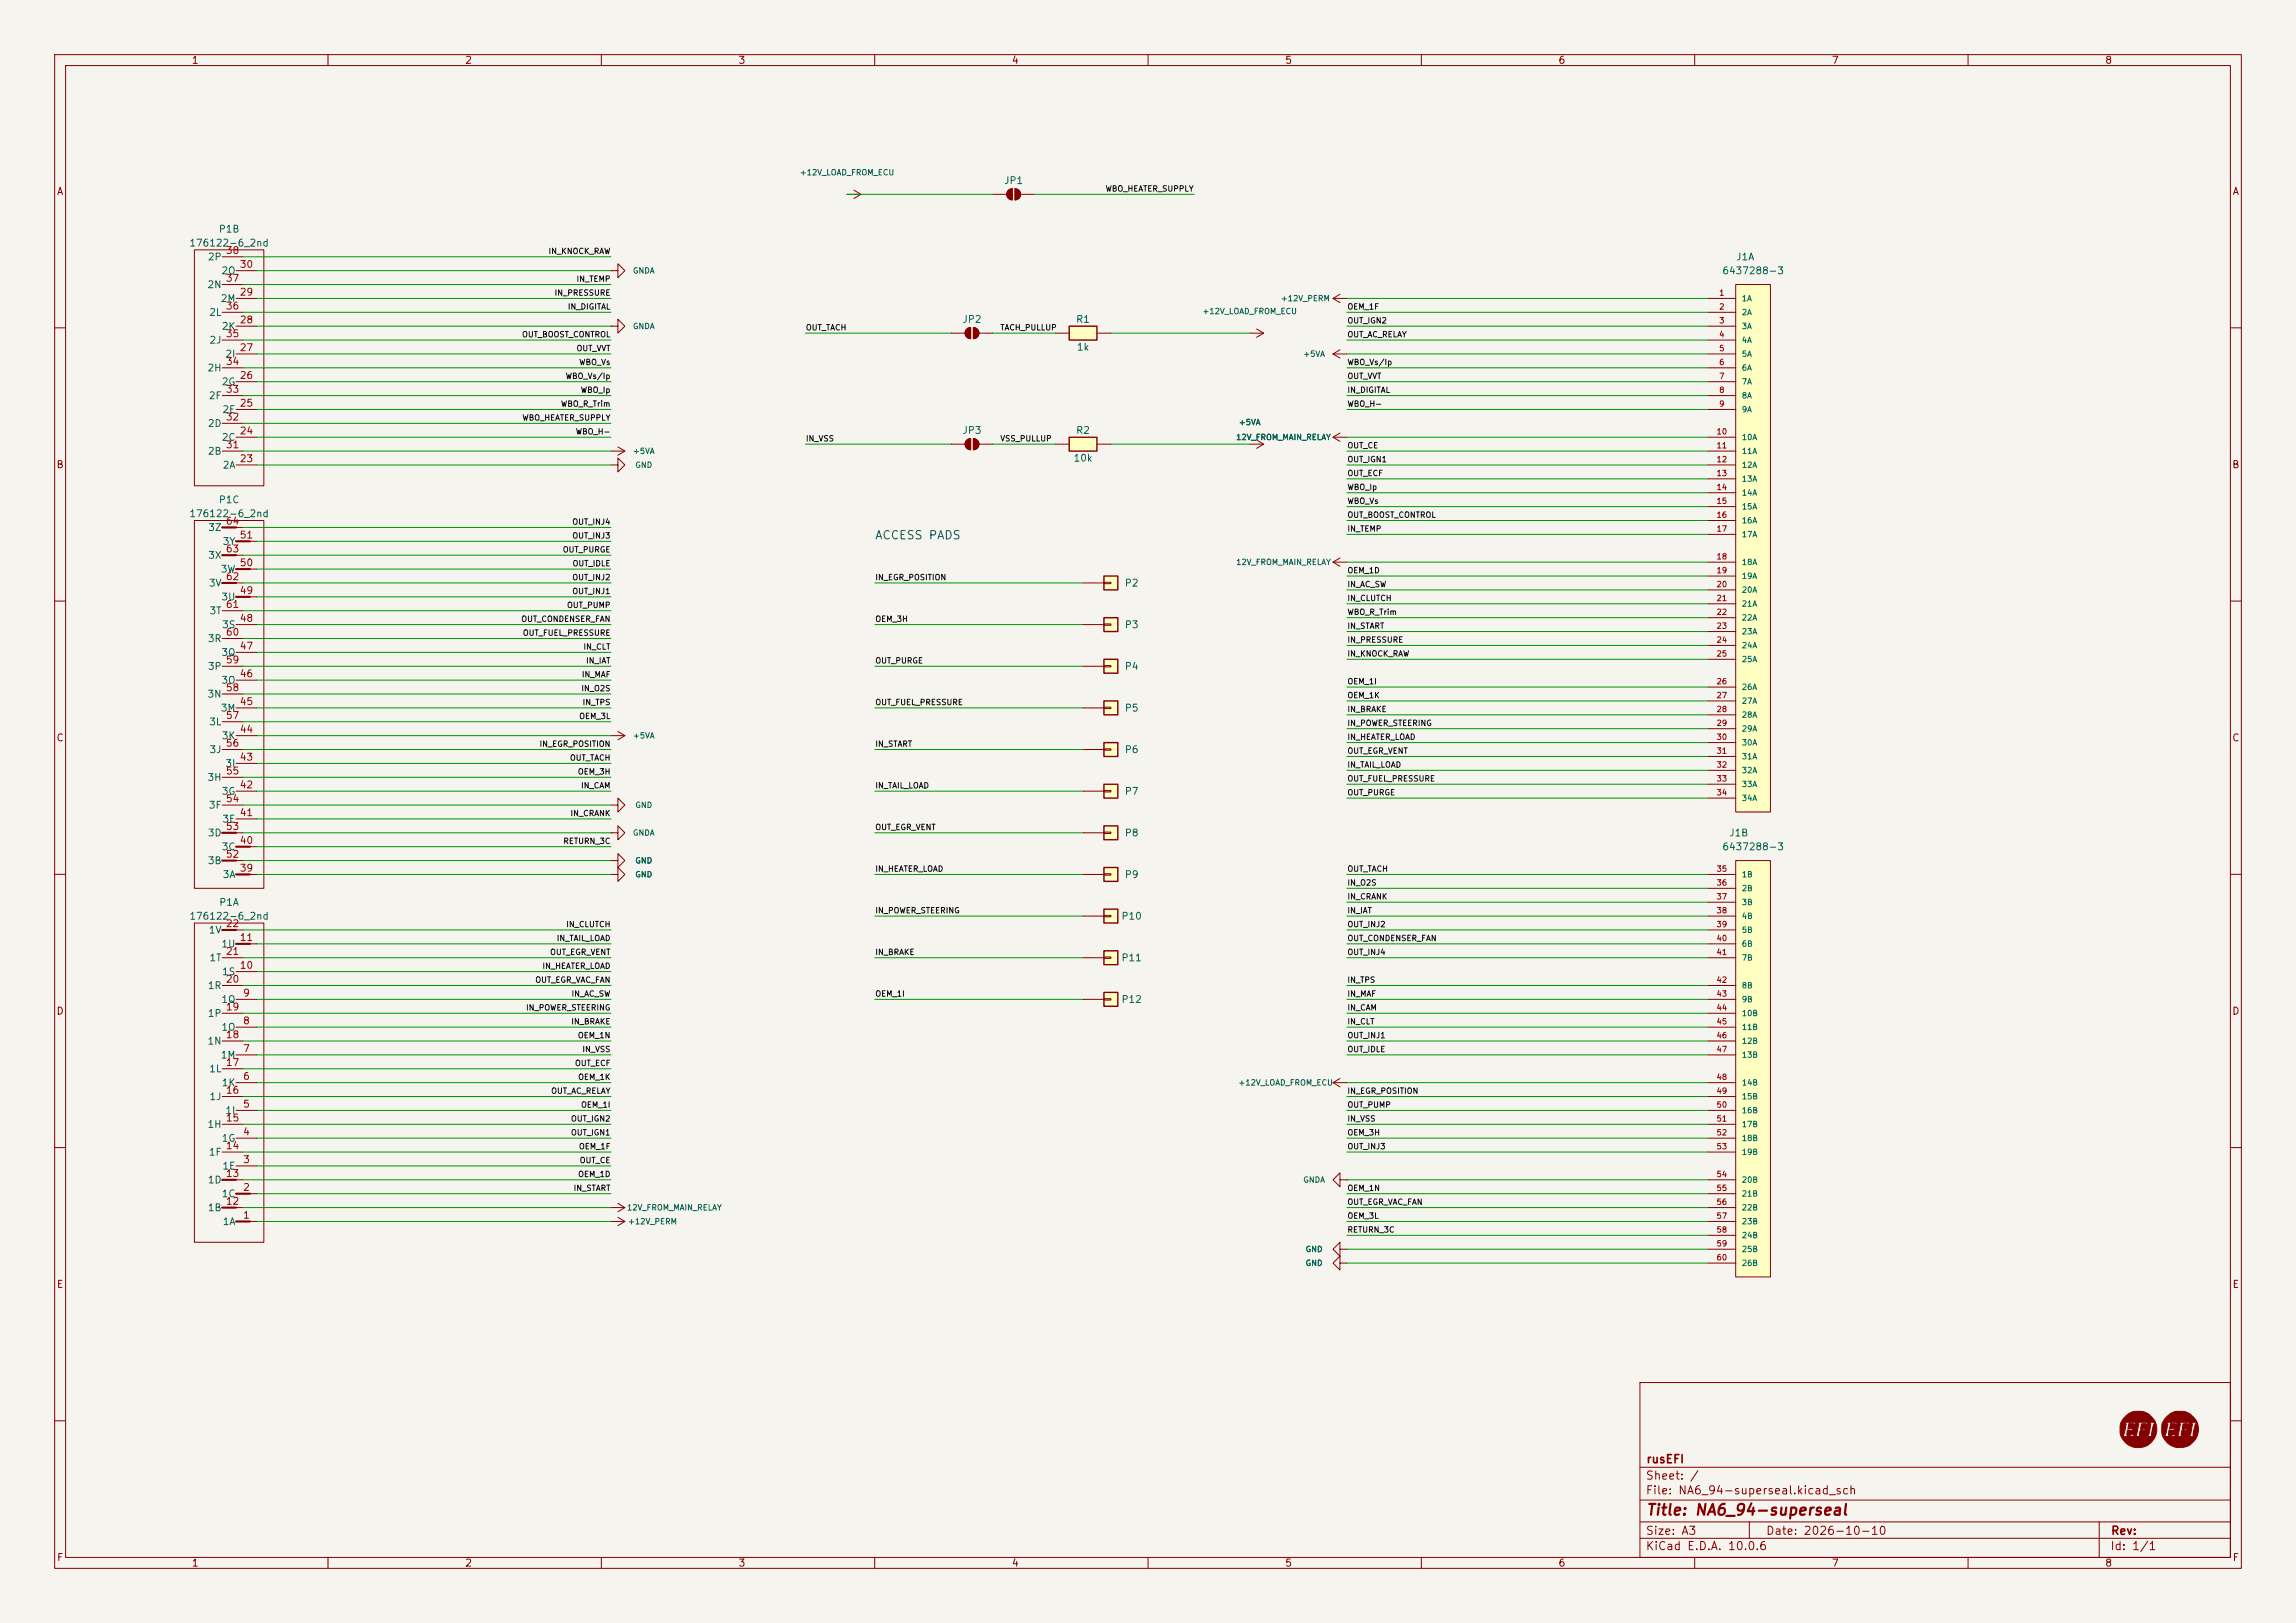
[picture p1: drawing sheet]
<svg xmlns="http://www.w3.org/2000/svg" width="420mm" height="297mm" viewBox="0 0 420 297" stroke-linecap="round" stroke-linejoin="round" font-family="sans-serif">
<defs><g id="words">
<text font-size="2" fill="#840000" x="301" y="277.8">Title: NA6_94-superseal</text>
<text font-size="1.5" fill="#0000c2" x="160" y="99.1">ACCESS PADS</text>
<g font-size="1.5" fill="#840000">
<text x="301" y="268.1">rusEFI</text>
<text x="300.9" y="273.8">File: NA6_94-superseal.kicad_sch</text>
<text x="300.9" y="271.1">Sheet: /</text>
<text x="300.9" y="281.2">Size: A3</text>
<text x="322.9" y="281.2">Date: 2026-10-10</text>
<text x="386" y="281.2">Rev:</text>
<text x="300.9" y="284">KiCad E.D.A. 10.0.6</text>
<text x="385.9" y="284">Id: 1/1</text>
</g>
<g font-size="1.3" fill="#840000">
<text x="35" y="12">1</text>
<text x="85" y="12">2</text>
<text x="135" y="12">3</text>
<text x="185" y="12">4</text>
<text x="235" y="12">5</text>
<text x="285" y="12">6</text>
<text x="335" y="12">7</text>
<text x="385" y="12">8</text>
<text x="10.3" y="36">A</text>
<text x="408.3" y="36">A</text>
<text x="10.2" y="86">B</text>
<text x="408.2" y="86">B</text>
<text x="10.2" y="136">C</text>
<text x="408.2" y="136">C</text>
<text x="10.2" y="186">D</text>
<text x="408.2" y="186">D</text>
<text x="10.3" y="236">E</text>
<text x="408.3" y="236">E</text>
<text x="10.3" y="286">F</text>
<text x="35" y="287">1</text>
<text x="85" y="287">2</text>
<text x="135" y="287">3</text>
<text x="185" y="287">4</text>
<text x="235" y="287">5</text>
<text x="285" y="287">6</text>
<text x="335" y="287">7</text>
<text x="385" y="287">8</text>
<text x="408.3" y="286">F</text>
</g>
<g font-size="1.3" fill="#006464">
<text x="183.6" y="34">JP1</text>
<text x="34.5" y="45.4">176122-6_2nd</text>
<text x="37.9" y="48">2P</text>
<text x="39.9" y="42.9">P1B</text>
<text x="317.5" y="48">J1A</text>
<text x="37.8" y="53">2N</text>
<text x="40.4" y="50.5">2O</text>
<text x="314.9" y="50.5">6437288-3</text>
<text x="38.2" y="58.1">2L</text>
<text x="40.3" y="55.6">2M</text>
<text x="175.9" y="59.4">JP2</text>
<text x="196.8" y="59.4">R1</text>
<text x="38.2" y="63.2">2J</text>
<text x="40.4" y="60.7">2K</text>
<text x="41.1" y="65.7">2I</text>
<text x="196.9" y="64.5">1k</text>
<text x="37.8" y="68.3">2H</text>
<text x="40.4" y="70.8">2G</text>
<text x="38.1" y="73.4">2F</text>
<text x="40.6" y="75.9">2E</text>
<text x="37.9" y="83.5">2B</text>
<text x="37.9" y="78.4">2D</text>
<text x="40.4" y="81">2C</text>
<text x="175.9" y="79.7">JP3</text>
<text x="196.8" y="79.7">R2</text>
<text x="40.6" y="86.1">2A</text>
<text x="196.3" y="84.8">10k</text>
<text x="34.5" y="94.9">176122-6_2nd</text>
<text x="39.9" y="92.4">P1C</text>
<text x="38" y="97.5">3Z</text>
<text x="40.6" y="100">3Y</text>
<text x="38" y="102.6">3X</text>
<text x="38.1" y="107.6">3V</text>
<text x="40.3" y="105.1">3W</text>
<text x="205.6" y="107.6">P2</text>
<text x="38.2" y="112.7">3T</text>
<text x="40.4" y="110.2">3U</text>
<text x="37.9" y="117.8">3R</text>
<text x="40.5" y="115.3">3S</text>
<text x="205.6" y="115.3">P3</text>
<text x="37.9" y="122.9">3P</text>
<text x="40.4" y="125.4">3O</text>
<text x="40.4" y="120.3">3Q</text>
<text x="205.6" y="122.9">P4</text>
<text x="37.8" y="128">3N</text>
<text x="40.3" y="130.5">3M</text>
<text x="205.6" y="130.5">P5</text>
<text x="38.2" y="133">3L</text>
<text x="40.4" y="135.6">3K</text>
<text x="37.8" y="143.2">3H</text>
<text x="38.2" y="138.1">3J</text>
<text x="41.1" y="140.7">3I</text>
<text x="205.6" y="138.1">P6</text>
<text x="38.1" y="148.3">3F</text>
<text x="40.4" y="145.7">3G</text>
<text x="205.6" y="145.7">P7</text>
<text x="37.9" y="153.4">3D</text>
<text x="40.4" y="155.9">3C</text>
<text x="40.6" y="150.8">3E</text>
<text x="205.6" y="153.4">P8</text>
<text x="314.9" y="155.9">6437288-3</text>
<text x="316.2" y="153.4">J1B</text>
<text x="37.9" y="158.4">3B</text>
<text x="40.6" y="161">3A</text>
<text x="205.6" y="161">P9</text>
<text x="40" y="166.1">P1A</text>
<text x="34.5" y="168.6">176122-6_2nd</text>
<text x="38.1" y="171.1">1V</text>
<text x="40.4" y="173.7">1U</text>
<text x="205" y="168.6">P10</text>
<text x="38.2" y="176.2">1T</text>
<text x="40.5" y="178.8">1S</text>
<text x="205" y="176.2">P11</text>
<text x="37.9" y="181.3">1R</text>
<text x="40.4" y="183.8">1Q</text>
<text x="205" y="183.8">P12</text>
<text x="37.8" y="191.5">1N</text>
<text x="37.9" y="186.4">1P</text>
<text x="40.4" y="188.9">1O</text>
<text x="38.2" y="196.5">1L</text>
<text x="40.3" y="194">1M</text>
<text x="38.2" y="201.6">1J</text>
<text x="40.4" y="199.1">1K</text>
<text x="37.8" y="206.7">1H</text>
<text x="40.4" y="209.2">1G</text>
<text x="41.1" y="204.2">1I</text>
<text x="38.1" y="211.8">1F</text>
<text x="40.6" y="214.3">1E</text>
<text x="37.9" y="221.9">1B</text>
<text x="37.9" y="216.9">1D</text>
<text x="40.4" y="219.4">1C</text>
<text x="40.6" y="224.5">1A</text>
</g>
<g font-size="1.3" fill="#a90000">
<text x="41.2" y="46.8">38</text>
<text x="41.2" y="51.9">37</text>
<text x="43.7" y="49.3">30</text>
<text x="41.2" y="56.9">36</text>
<text x="43.7" y="59.5">28</text>
<text x="43.7" y="54.4">29</text>
<text x="41.2" y="62">35</text>
<text x="43.7" y="64.6">27</text>
<text x="41.2" y="67.1">34</text>
<text x="43.7" y="69.6">26</text>
<text x="41.2" y="77.3">32</text>
<text x="41.2" y="72.2">33</text>
<text x="43.7" y="74.7">25</text>
<text x="41.2" y="82.3">31</text>
<text x="43.7" y="79.8">24</text>
<text x="43.7" y="84.9">23</text>
<text x="41.2" y="101.4">63</text>
<text x="41.2" y="96.3">64</text>
<text x="43.7" y="98.8">51</text>
<text x="41.2" y="106.5">62</text>
<text x="43.7" y="103.9">50</text>
<text x="41.2" y="111.5">61</text>
<text x="43.7" y="109">49</text>
<text x="41.2" y="116.6">60</text>
<text x="43.7" y="119.2">47</text>
<text x="43.7" y="114.1">48</text>
<text x="41.2" y="121.7">59</text>
<text x="43.7" y="124.2">46</text>
<text x="41.2" y="131.9">57</text>
<text x="41.2" y="126.8">58</text>
<text x="43.7" y="129.3">45</text>
<text x="41.2" y="136.9">56</text>
<text x="43.7" y="134.4">44</text>
<text x="41.2" y="142">55</text>
<text x="43.7" y="139.5">43</text>
<text x="41.2" y="147.1">54</text>
<text x="43.7" y="149.6">41</text>
<text x="43.7" y="144.6">42</text>
<text x="41.2" y="152.2">53</text>
<text x="43.7" y="154.7">40</text>
<text x="41.2" y="157.3">52</text>
<text x="43.7" y="159.8">39</text>
<text x="41.2" y="170">22</text>
<text x="43.7" y="172.5">11</text>
<text x="41.2" y="175">21</text>
<text x="43.7" y="177.6">10</text>
<text x="41.2" y="185.2">19</text>
<text x="41.2" y="180.1">20</text>
<text x="44.4" y="182.7">9</text>
<text x="41.2" y="190.3">18</text>
<text x="44.4" y="187.7">8</text>
<text x="41.2" y="195.4">17</text>
<text x="44.4" y="197.9">6</text>
<text x="44.4" y="192.8">7</text>
<text x="41.2" y="200.4">16</text>
<text x="44.4" y="203">5</text>
<text x="41.2" y="205.5">15</text>
<text x="44.4" y="208.1">4</text>
<text x="41.2" y="215.7">13</text>
<text x="41.2" y="210.6">14</text>
<text x="44.4" y="213.1">3</text>
<text x="41.2" y="220.8">12</text>
<text x="44.4" y="218.2">2</text>
<text x="44.4" y="223.3">1</text>
</g>
<g font-size="1" fill="#006464">
<text x="146.2" y="32.3">+12V_LOAD_FROM_ECU</text>
<text x="115.7" y="50.3">GNDA</text>
<text x="219.9" y="57.7">+12V_LOAD_FROM_ECU</text>
<text x="234.2" y="55.4">+12V_PERM</text>
<text x="318.5" y="55.4">1A</text>
<text x="318.5" y="57.9">2A</text>
<text x="115.7" y="60.5">GNDA</text>
<text x="238.3" y="65.5">+5VA</text>
<text x="318.5" y="60.5">3A</text>
<text x="318.5" y="63">4A</text>
<text x="318.5" y="65.5">5A</text>
<text x="318.5" y="68.1">6A</text>
<text x="318.5" y="70.6">7A</text>
<text x="318.5" y="73.2">8A</text>
<text x="318.5" y="75.7">9A</text>
<text x="115.7" y="83.3">+5VA</text>
<text x="226" y="80.8">12V_FROM_MAIN_RELAY</text>
<text x="226.5" y="78">+5VA</text>
<text x="318.5" y="80.8">10A</text>
<text x="318.5" y="83.3">11A</text>
<text x="116.1" y="85.9">GND</text>
<text x="318.5" y="85.9">12A</text>
<text x="318.5" y="88.4">13A</text>
<text x="318.5" y="90.9">14A</text>
<text x="318.5" y="93.5">15A</text>
<text x="318.5" y="96">16A</text>
<text x="318.5" y="98.6">17A</text>
<text x="226" y="103.6">12V_FROM_MAIN_RELAY</text>
<text x="318.5" y="103.6">18A</text>
<text x="318.5" y="106.2">19A</text>
<text x="318.5" y="108.7">20A</text>
<text x="318.5" y="111.3">21A</text>
<text x="318.5" y="113.8">22A</text>
<text x="318.5" y="116.3">23A</text>
<text x="318.5" y="118.9">24A</text>
<text x="318.5" y="121.4">25A</text>
<text x="318.5" y="126.5">26A</text>
<text x="318.5" y="129">27A</text>
<text x="318.5" y="131.6">28A</text>
<text x="115.7" y="135.4">+5VA</text>
<text x="318.5" y="134.1">29A</text>
<text x="318.5" y="136.7">30A</text>
<text x="318.5" y="139.2">31A</text>
<text x="318.5" y="141.7">32A</text>
<text x="116.1" y="148.1">GND</text>
<text x="318.5" y="144.3">33A</text>
<text x="318.5" y="146.8">34A</text>
<text x="115.7" y="153.2">GNDA</text>
<text x="116.1" y="158.2">GND</text>
<text x="116.1" y="160.8">GND</text>
<text x="318.5" y="160.8">1B</text>
<text x="318.5" y="163.3">2B</text>
<text x="318.5" y="165.9">3B</text>
<text x="318.5" y="168.4">4B</text>
<text x="318.5" y="170.9">5B</text>
<text x="318.5" y="173.5">6B</text>
<text x="318.5" y="176">7B</text>
<text x="318.5" y="181.1">8B</text>
<text x="318.5" y="183.6">9B</text>
<text x="318.5" y="186.2">10B</text>
<text x="318.5" y="188.7">11B</text>
<text x="318.5" y="191.3">12B</text>
<text x="318.5" y="193.8">13B</text>
<text x="226.4" y="198.9">+12V_LOAD_FROM_ECU</text>
<text x="318.5" y="198.9">14B</text>
<text x="318.5" y="201.4">15B</text>
<text x="318.5" y="204">16B</text>
<text x="318.5" y="206.5">17B</text>
<text x="318.5" y="209">18B</text>
<text x="318.5" y="211.6">19B</text>
<text x="114.6" y="221.7">12V_FROM_MAIN_RELAY</text>
<text x="238.3" y="216.7">GNDA</text>
<text x="318.5" y="216.7">20B</text>
<text x="318.5" y="219.2">21B</text>
<text x="318.5" y="221.7">22B</text>
<text x="114.8" y="224.3">+12V_PERM</text>
<text x="318.5" y="224.3">23B</text>
<text x="318.5" y="226.8">24B</text>
<text x="238.7" y="229.4">GND</text>
<text x="238.7" y="231.9">GND</text>
<text x="318.5" y="229.4">25B</text>
<text x="318.5" y="231.9">26B</text>
</g>
<g font-size="1" fill="#0f0f0f">
<text x="202.1" y="35.3">WBO_HEATER_SUPPLY</text>
<text x="100.2" y="46.7">IN_KNOCK_RAW</text>
<text x="105.4" y="51.8">IN_TEMP</text>
<text x="101.3" y="54.4">IN_PRESSURE</text>
<text x="103.8" y="56.9">IN_DIGITAL</text>
<text x="246.4" y="56.9">OEM_1F</text>
<text x="246.4" y="59.4">OUT_IGN2</text>
<text x="95.4" y="62">OUT_BOOST_CONTROL</text>
<text x="105.4" y="64.5">OUT_VVT</text>
<text x="147.3" y="60.7">OUT_TACH</text>
<text x="182.9" y="60.7">TACH_PULLUP</text>
<text x="246.4" y="62">OUT_AC_RELAY</text>
<text x="103.4" y="69.6">WBO_Vs/Ip</text>
<text x="105.8" y="67.1">WBO_Vs</text>
<text x="246.4" y="69.6">OUT_VVT</text>
<text x="246.4" y="67.1">WBO_Vs/Ip</text>
<text x="95.4" y="77.2">WBO_HEATER_SUPPLY</text>
<text x="102.5" y="74.7">WBO_R_Trim</text>
<text x="106.1" y="72.1">WBO_Ip</text>
<text x="246.4" y="74.7">WBO_H-</text>
<text x="246.4" y="72.1">IN_DIGITAL</text>
<text x="105.2" y="79.8">WBO_H-</text>
<text x="147.3" y="81">IN_VSS</text>
<text x="182.9" y="81">VSS_PULLUP</text>
<text x="246.4" y="82.3">OUT_CE</text>
<text x="246.4" y="87.4">OUT_ECF</text>
<text x="246.4" y="89.9">WBO_Ip</text>
<text x="246.4" y="84.8">OUT_IGN1</text>
<text x="246.4" y="92.5">WBO_Vs</text>
<text x="246.4" y="95">OUT_BOOST_CONTROL</text>
<text x="102.8" y="101.3">OUT_PURGE</text>
<text x="104.6" y="96.3">OUT_INJ4</text>
<text x="104.6" y="98.8">OUT_INJ3</text>
<text x="246.4" y="97.5">IN_TEMP</text>
<text x="104.6" y="106.4">OUT_INJ2</text>
<text x="104.6" y="103.9">OUT_IDLE</text>
<text x="160" y="106.4">IN_EGR_POSITION</text>
<text x="246.4" y="107.7">IN_AC_SW</text>
<text x="246.4" y="105.2">OEM_1D</text>
<text x="103.6" y="111.5">OUT_PUMP</text>
<text x="104.6" y="109">OUT_INJ1</text>
<text x="246.4" y="110.2">IN_CLUTCH</text>
<text x="246.4" y="112.8">WBO_R_Trim</text>
<text x="95.3" y="114">OUT_CONDENSER_FAN</text>
<text x="95.5" y="116.6">OUT_FUEL_PRESSURE</text>
<text x="106.6" y="119.1">IN_CLT</text>
<text x="160" y="114">OEM_3H</text>
<text x="246.4" y="117.9">IN_PRESSURE</text>
<text x="246.4" y="115.3">IN_START</text>
<text x="106.3" y="124.2">IN_MAF</text>
<text x="107.1" y="121.7">IN_IAT</text>
<text x="160" y="121.7">OUT_PURGE</text>
<text x="246.4" y="120.4">IN_KNOCK_RAW</text>
<text x="246.4" y="125.5">OEM_1I</text>
<text x="105.8" y="131.8">OEM_3L</text>
<text x="106.2" y="126.7">IN_O2S</text>
<text x="106.5" y="129.3">IN_TPS</text>
<text x="160" y="129.3">OUT_FUEL_PRESSURE</text>
<text x="246.4" y="128">OEM_1K</text>
<text x="246.4" y="130.6">IN_BRAKE</text>
<text x="98.6" y="136.9">IN_EGR_POSITION</text>
<text x="160" y="136.9">IN_START</text>
<text x="246.4" y="133.1">IN_POWER_STEERING</text>
<text x="246.4" y="135.6">IN_HEATER_LOAD</text>
<text x="104.2" y="139.4">OUT_TACH</text>
<text x="105.6" y="142">OEM_3H</text>
<text x="246.4" y="138.2">OUT_EGR_VENT</text>
<text x="246.4" y="140.7">IN_TAIL_LOAD</text>
<text x="246.4" y="143.3">OUT_FUEL_PRESSURE</text>
<text x="104.3" y="149.6">IN_CRANK</text>
<text x="106.2" y="144.5">IN_CAM</text>
<text x="160" y="144.5">IN_TAIL_LOAD</text>
<text x="246.4" y="145.8">OUT_PURGE</text>
<text x="102.9" y="154.7">RETURN_3C</text>
<text x="160" y="152.1">OUT_EGR_VENT</text>
<text x="160" y="159.8">IN_HEATER_LOAD</text>
<text x="246.4" y="159.8">OUT_TACH</text>
<text x="160" y="167.4">IN_POWER_STEERING</text>
<text x="246.4" y="164.8">IN_CRANK</text>
<text x="246.4" y="162.3">IN_O2S</text>
<text x="246.4" y="167.4">IN_IAT</text>
<text x="101.7" y="172.5">IN_TAIL_LOAD</text>
<text x="103.5" y="169.9">IN_CLUTCH</text>
<text x="246.4" y="172.5">OUT_CONDENSER_FAN</text>
<text x="246.4" y="169.9">OUT_INJ2</text>
<text x="99.1" y="177.5">IN_HEATER_LOAD</text>
<text x="100.5" y="175">OUT_EGR_VENT</text>
<text x="160" y="175">IN_BRAKE</text>
<text x="246.4" y="175">OUT_INJ4</text>
<text x="96.1" y="185.2">IN_POWER_STEERING</text>
<text x="97.8" y="180.1">OUT_EGR_VAC_FAN</text>
<text x="104.4" y="182.6">IN_AC_SW</text>
<text x="160" y="182.6">OEM_1I</text>
<text x="246.4" y="180.1">IN_TPS</text>
<text x="246.4" y="182.6">IN_MAF</text>
<text x="246.4" y="185.2">IN_CAM</text>
<text x="104.4" y="187.7">IN_BRAKE</text>
<text x="105.6" y="190.2">OEM_1N</text>
<text x="246.4" y="187.7">IN_CLT</text>
<text x="246.4" y="190.2">OUT_INJ1</text>
<text x="105.1" y="195.3">OUT_ECF</text>
<text x="105.7" y="197.9">OEM_1K</text>
<text x="106.4" y="192.8">IN_VSS</text>
<text x="246.4" y="192.8">OUT_IDLE</text>
<text x="100.7" y="200.4">OUT_AC_RELAY</text>
<text x="106.2" y="202.9">OEM_1I</text>
<text x="246.4" y="200.4">IN_EGR_POSITION</text>
<text x="246.4" y="202.9">OUT_PUMP</text>
<text x="104.3" y="205.5">OUT_IGN2</text>
<text x="104.3" y="208">OUT_IGN1</text>
<text x="246.4" y="205.5">IN_VSS</text>
<text x="246.4" y="208">OEM_3H</text>
<text x="105.7" y="215.6">OEM_1D</text>
<text x="105.8" y="210.6">OEM_1F</text>
<text x="105.9" y="213.1">OUT_CE</text>
<text x="246.4" y="210.6">OUT_INJ3</text>
<text x="104.8" y="218.2">IN_START</text>
<text x="246.4" y="218.2">OEM_1N</text>
<text x="246.4" y="220.7">OUT_EGR_VAC_FAN</text>
<text x="246.4" y="223.3">OEM_3L</text>
<text x="246.4" y="225.8">RETURN_3C</text>
</g>
<g font-size="1" fill="#a90000">
<text x="314.4" y="54.4">1</text>
<text x="314.4" y="56.9">2</text>
<text x="314.4" y="59.4">3</text>
<text x="314.4" y="62">4</text>
<text x="314.4" y="64.5">5</text>
<text x="314.4" y="67.1">6</text>
<text x="314.4" y="69.6">7</text>
<text x="314.4" y="72.1">8</text>
<text x="314.4" y="74.7">9</text>
<text x="313.9" y="79.8">10</text>
<text x="313.9" y="82.3">11</text>
<text x="313.9" y="84.8">12</text>
<text x="313.9" y="87.4">13</text>
<text x="313.9" y="89.9">14</text>
<text x="313.9" y="92.5">15</text>
<text x="313.9" y="95">16</text>
<text x="313.9" y="97.5">17</text>
<text x="313.9" y="102.6">18</text>
<text x="313.9" y="105.2">19</text>
<text x="313.9" y="107.7">20</text>
<text x="313.9" y="110.2">21</text>
<text x="313.9" y="112.8">22</text>
<text x="313.9" y="115.3">23</text>
<text x="313.9" y="117.9">24</text>
<text x="313.9" y="120.4">25</text>
<text x="313.9" y="125.5">26</text>
<text x="313.9" y="128">27</text>
<text x="313.9" y="130.6">28</text>
<text x="313.9" y="133.1">29</text>
<text x="313.9" y="135.6">30</text>
<text x="313.9" y="138.2">31</text>
<text x="313.9" y="140.7">32</text>
<text x="313.9" y="143.3">33</text>
<text x="313.9" y="145.8">34</text>
<text x="313.9" y="159.8">35</text>
<text x="313.9" y="162.3">36</text>
<text x="313.9" y="164.8">37</text>
<text x="313.9" y="167.4">38</text>
<text x="313.9" y="169.9">39</text>
<text x="313.9" y="172.5">40</text>
<text x="313.9" y="175">41</text>
<text x="313.9" y="180.1">42</text>
<text x="313.9" y="182.6">43</text>
<text x="313.9" y="185.2">44</text>
<text x="313.9" y="187.7">45</text>
<text x="313.9" y="190.2">46</text>
<text x="313.9" y="192.8">47</text>
<text x="313.9" y="197.9">48</text>
<text x="313.9" y="200.4">49</text>
<text x="313.9" y="202.9">50</text>
<text x="313.9" y="205.5">51</text>
<text x="313.9" y="208">52</text>
<text x="313.9" y="210.6">53</text>
<text x="313.9" y="215.6">54</text>
<text x="313.9" y="218.2">55</text>
<text x="313.9" y="220.7">56</text>
<text x="313.9" y="223.3">57</text>
<text x="313.9" y="225.8">58</text>
<text x="313.9" y="228.3">59</text>
<text x="313.9" y="230.9">60</text>
</g>
</g></defs>
<path d="M0 0h420v297h-420z" fill="#f5f4ef" stroke="#f5f4ef" stroke-width=".18"/>
<g fill="none" stroke="#840000" stroke-width=".18">
<path d="M10 10h400v277h-400zM12 12h396v273h-396zM60 10v2M110 10v2M160 10v2M210 10v2M260 10v2M310 10v2M360 10v2M10 60h2M245.1 79.2l-1.3 .8M408 60h2"/>
<path d="M243.8 80l1.3 .8M243.8 80h2.6M10 110h2M408 110h2M10 160h2M408 160h2M10 210h2M408 210h2M300 253h108v32h-108zM10 260h2M300 278.5h108M300 274.5h108"/>
<path d="M300 268.5h108M320 278.5v3M384 278.5v6.5M408 260h2M60 285v2M110 285v2M160 285v2M210 285v2M260 285v2M300 281.5h108M310 285v2M360 285v2"/>
</g>
<path d="M201.9 158.8h2.6v2.5h-2.6z" fill="#ffffc2"/>
<path d="M201.9 158.8h2.6v2.5h-2.6z" fill="none" stroke="#840000" stroke-width=".25"/>
<path d="M201.9 159.9h1.3v.2h-1.3zM198.1 160h3.8" fill="none" stroke="#840000" stroke-width=".18"/>
<path d="M201.9 181.6h2.6v2.6h-2.6z" fill="#ffffc2"/>
<path d="M201.9 181.6h2.6v2.6h-2.6z" fill="none" stroke="#840000" stroke-width=".25"/>
<path d="M198.1 182.9h3.8M201.9 182.8h1.3v.2h-1.3z" fill="none" stroke="#840000" stroke-width=".18"/>
<path d="M201.9 120.7h2.6v2.5h-2.6z" fill="#ffffc2"/>
<path d="M201.9 120.7h2.6v2.5h-2.6z" fill="none" stroke="#840000" stroke-width=".25"/>
<g fill="none" stroke="#840000" stroke-width=".18">
<path d="M228.6 81.3h2.5M229.9 80.5l1.2 .8M231.1 81.3l-1.2 .7M111.8 134.6h2.5M113 133.9l1.3 .7M114.3 134.6l-1.3 .8M198.1 121.9h3.8M201.9 121.8h1.3v.2h-1.3zM111.8 147.3h1.2v1.3l1.3-1.3-1.3-1.2v1.2M245.1 215.9v1.3l-1.3-1.3 1.3-1.3v1.3h1.3M246.4 215.9h.1M245.1 228.6v1.3l-1.3-1.3 1.3-1.3v1.3h1.3"/>
<path d="M245.1 231.1v1.3l-1.3-1.3 1.3-1.2v1.2h1.3"/>
</g>
<path d="M201.9 151.1h2.6v2.6h-2.6z" fill="#ffffc2"/>
<path d="M201.9 151.1h2.6v2.6h-2.6z" fill="none" stroke="#840000" stroke-width=".25"/>
<g fill="none" stroke="#840000" stroke-width=".18">
<path d="M174 81.3h2.5M176.8 80.6l.7-.3v2a1.02 1.02 0 0 1-.9-.6 1.02 1.02 0 0 1 .2-1.1zM178.1 80.3a1.02 1.02 0 0 1 1 1 1.02 1.02 0 0 1-1 1zM179.1 81.3h2.5M198.1 152.4h3.8M201.9 152.3h1.3v.2h-1.3zM35.6 168.9h12.7v58.4h-12.7zM40.6 175.3h3.8M40.6 170.2h3.8M43.2 177.8h3.8M43.2 172.7h3.8M40.6 195.6h3.8"/>
<path d="M40.6 190.5h3.8M40.6 185.4h3.8M40.6 180.3h3.8M43.2 198.1h3.8M43.2 193h3.8M43.2 188h3.8M43.2 182.9h3.8M40.6 215.9h3.8M40.6 210.8h3.8M40.6 205.7h3.8M40.6 200.7h3.8M43.2 218.4h3.8"/>
<path d="M43.2 213.4h3.8M43.2 208.3h3.8M43.2 203.2h3.8M40.6 221h3.8M43.2 223.5h3.8M111.8 221h2.5M111.8 223.5h2.5M113 220.2l1.3 .8M113 222.8l1.3 .7M114.3 221l-1.3 .7M114.3 223.5l-1.3 .8"/>
</g>
<g fill="#840000" stroke="#840000" stroke-width=".18">
<path d="M176.8 80.6l.7-.3v2a1.02 1.02 0 0 1-.9-.6 1.02 1.02 0 0 1 .2-1.1z"/>
<path d="M178.1 80.3a1.02 1.02 0 0 1 1 1 1.02 1.02 0 0 1-1 1z"/>
</g>
<path d="M40.6 170.2h2.6M43.2 172.7h2.5M40.6 215.9h2.6M43.2 218.4h2.5M40.6 221h2.6M43.2 223.5h2.5" fill="none" stroke="#840000" stroke-width=".38"/>
<path d="M201.9 166.4h2.6v2.5h-2.6z" fill="#ffffc2"/>
<path d="M201.9 166.4h2.6v2.5h-2.6z" fill="none" stroke="#840000" stroke-width=".25"/>
<path d="M111.8 157.5h1.2v1.3l1.3-1.3-1.3-1.3v1.3M198.1 167.6h3.8M201.9 167.5h1.3v.3h-1.3z" fill="none" stroke="#840000" stroke-width=".18"/>
<path d="M195.6 80h5.1v2.6h-5.1z" fill="#ffffc2"/>
<path d="M195.6 80h5.1v2.6h-5.1z" fill="none" stroke="#840000" stroke-width=".25"/>
<path d="M193 81.3h2.6M200.7 81.3h2.5" fill="none" stroke="#840000" stroke-width=".18"/>
<path d="M195.6 59.7h5.1v2.5h-5.1z" fill="#ffffc2"/>
<path d="M195.6 59.7h5.1v2.5h-5.1z" fill="none" stroke="#840000" stroke-width=".25"/>
<path d="M193 61h2.6M200.7 61h2.5" fill="none" stroke="#840000" stroke-width=".18"/>
<path d="M201.9 143.5h2.6v2.6h-2.6z" fill="#ffffc2"/>
<path d="M201.9 143.5h2.6v2.6h-2.6z" fill="none" stroke="#840000" stroke-width=".25"/>
<path d="M154.9 35.6h2.6M156.2 34.8l1.3 .8M157.5 35.6l-1.3 .7M198.1 144.8h3.8M201.9 144.7h1.3v.2h-1.3z" fill="none" stroke="#840000" stroke-width=".18"/>
<path d="M317.5 157.5h6.3v76.2h-6.3z" fill="#ffffc2"/>
<g fill="none" stroke="#840000" stroke-width=".18">
<path d="M181.6 35.6h2.5M184.4 34.8l.8-.3v2.1a1.02 1.02 0 0 1-1-.7 1.02 1.02 0 0 1 .2-1.1zM185.7 34.5a1.02 1.02 0 0 1 1 1.1 1.02 1.02 0 0 1-1 1zM186.7 35.6h2.5M178.1 59.9a1.02 1.02 0 0 1 1 1.1 1.02 1.02 0 0 1-1 1zM174 61h2.5M176.8 60.2l.7-.3v2.1a1.02 1.02 0 0 1-.9-.7 1.02 1.02 0 0 1 .2-1.1zM179.1 61h2.5M317.5 157.5h6.3v76.2h-6.3zM312.4 160h5.1M312.4 162.6h5.1M312.4 165.1h5.1"/>
<path d="M312.4 167.6h5.1M312.4 170.2h5.1M312.4 172.7h5.1M312.4 175.3h5.1M312.4 180.3h5.1M312.4 182.9h5.1M312.4 185.4h5.1M312.4 188h5.1M312.4 190.5h5.1M312.4 193h5.1M312.4 198.1h5.1M312.4 200.7h5.1"/>
<path d="M312.4 203.2h5.1M312.4 205.7h5.1M312.4 208.3h5.1M312.4 210.8h5.1M312.4 215.9h5.1M312.4 218.4h5.1M312.4 221h5.1M312.4 223.5h5.1M312.4 226.1h5.1M312.4 228.6h5.1M312.4 231.1h5.1"/>
</g>
<g fill="#840000" stroke="#840000" stroke-width=".18">
<path d="M176.8 60.2l.7-.3v2.1a1.02 1.02 0 0 1-.9-.7 1.02 1.02 0 0 1 .2-1.1z"/>
<path d="M178.1 59.9a1.02 1.02 0 0 1 1 1.1 1.02 1.02 0 0 1-1 1z"/>
<path d="M184.4 34.8l.8-.3v2.1a1.02 1.02 0 0 1-1-.7 1.02 1.02 0 0 1 .2-1.1z"/>
<path d="M185.7 34.5a1.02 1.02 0 0 1 1 1.1 1.02 1.02 0 0 1-1 1z"/>
</g>
<path d="M201.9 174h2.6v2.5h-2.6z" fill="#ffffc2"/>
<path d="M201.9 174h2.6v2.5h-2.6z" fill="none" stroke="#840000" stroke-width=".25"/>
<g fill="none" stroke="#840000" stroke-width=".18">
<path d="M35.6 45.7h12.7v43.2h-12.7zM40.6 57.2h3.8M40.6 52.1h3.8M40.6 47h3.8M43.2 59.7h3.8M43.2 54.6h3.8M43.2 49.5h3.8M40.6 77.5h3.8M40.6 72.4h3.8M40.6 67.3h3.8M40.6 62.2h3.8M43.2 74.9h3.8"/>
<path d="M43.2 69.9h3.8M43.2 64.8h3.8M35.6 95.3h12.7v67.3h-12.7zM40.6 96.5h3.8M40.6 82.6h3.8M43.2 99.1h3.8M43.2 85.1h3.8M43.2 80h3.8M111.8 85.1h1.2v1.3l1.3-1.3-1.3-1.3v1.3M40.6 116.8h3.8M40.6 111.8h3.8M40.6 106.7h3.8"/>
<path d="M40.6 101.6h3.8M43.2 119.4h3.8M43.2 114.3h3.8M43.2 109.2h3.8M43.2 104.1h3.8M40.6 137.2h3.8M40.6 132.1h3.8M40.6 127h3.8M40.6 121.9h3.8M43.2 139.7h3.8M43.2 134.6h3.8M43.2 129.5h3.8"/>
<path d="M43.2 124.5h3.8M40.6 157.5h3.8M40.6 152.4h3.8M40.6 147.3h3.8M40.6 142.2h3.8M43.2 154.9h3.8M43.2 149.9h3.8M43.2 144.8h3.8M111.8 152.4h1.2v1.3l1.3-1.3-1.3-1.3v1.3M111.8 152.4h.1M43.2 160h3.8M111.8 160h1.2v1.3l1.3-1.3-1.3-1.2v1.2"/>
<path d="M198.1 175.3h3.8M201.9 175.1h1.3v.3h-1.3zM243.8 198.1l1.3 .8M243.8 198.1h2.6M245.1 197.4l-1.3 .7"/>
</g>
<g fill="#840000" stroke="#840000" stroke-width=".18">
<path d="M396.5 259.1l.8-.6 .9-.2v2h-1.9l.2 .3v.2l-.4 1.8-.2 .2 1.9 .1-.1-.5a1.09 1.09 0 0 1-1 .3v-1h.6l.2 .2 .2-.4-.1-.2-.8 .1 .2-.9 1 .1v.2l.1-.1 .2-2.4a3.2 3.2 0 0 1 2.2 .4v1.6h-1.6l-.3 .1 .3 .2-.1 .3-.4 1.8-.2 .1h1l-.2-.1a.86 .86 0 0 1 .4-1l.4 .1 .2-.4-.8 .1 .1-.9 .8-.1 .2 .1v.2l.1-.1 .1-2 .7 .6 .7 1-1 .1 .1 .4-.2 1.4-.2 .4-.2 .2 .4 .1 .6-.1-.2-.1v-.3a3.4 3.4 0 0 1 .6-2 3.1 3.1 0 0 1-2.3 4.4 3.3 3.3 0 0 1-3.7-1.7 3.3 3.3 0 0 1 .7-4z"/>
<path d="M388.8 259.1l.9-.6 .9-.2v2h-1.9l.2 .3v.2l-.4 1.8-.3 .2 2 .1-.1-.5a1.09 1.09 0 0 1-1 .3v-1h.6l.1 .2 .3-.4-.1-.2-.8 .1 .2-.9 .9 .1 .1 .2 .1-.1 .2-2.4a3.2 3.2 0 0 1 2.2 .4v1.6h-1.7l-.2 .1 .2 .2v.3l-.4 1.8-.2 .1h1l-.2-.1a.86 .86 0 0 1 .3-1l.5 .1 .2-.4-.8 .1 .1-.9 .8-.1 .1 .1 .1 .2 .1-.1 .1-2 .7 .6 .7 1-1.1 .1 .2 .4-.3 1.4-.1 .4-.2 .2 .4 .1 .6-.1-.3-.1v-.3a3.4 3.4 0 0 1 .7-2 3.1 3.1 0 0 1-2.4 4.4 3.3 3.3 0 0 1-3.7-1.7 3.3 3.3 0 0 1 .7-4z"/>
</g>
<path d="M40.6 96.5h2.6M43.2 99.1h2.5M40.6 106.7h2.6M40.6 101.6h2.6M43.2 109.2h2.5M43.2 104.1h2.5M40.6 157.5h2.6M40.6 152.4h2.6M43.2 154.9h2.5M43.2 160h2.5" fill="none" stroke="#840000" stroke-width=".38"/>
<path d="M201.9 113h2.6v2.6h-2.6z" fill="#ffffc2"/>
<path d="M201.9 113h2.6v2.6h-2.6z" fill="none" stroke="#840000" stroke-width=".25"/>
<path d="M243.8 54.6l1.3 .8M243.8 54.6h2.6M245.1 53.8l-1.3 .8M198.1 114.3h3.8M201.9 114.2h1.3v.2h-1.3z" fill="none" stroke="#840000" stroke-width=".18"/>
<path d="M201.9 105.4h2.6v2.6h-2.6z" fill="#ffffc2"/>
<path d="M201.9 105.4h2.6v2.6h-2.6z" fill="none" stroke="#840000" stroke-width=".25"/>
<path d="M198.1 106.7h3.8M201.9 106.6h1.3v.2h-1.3z" fill="none" stroke="#840000" stroke-width=".18"/>
<path d="M201.9 135.9h2.6v2.5h-2.6z" fill="#ffffc2"/>
<path d="M201.9 135.9h2.6v2.5h-2.6z" fill="none" stroke="#840000" stroke-width=".25"/>
<path d="M243.8 64.8l1.3 .7M243.8 64.8h2.6M245.1 64l-1.3 .8M198.1 137.2h3.8M201.9 137h1.3v.3h-1.3z" fill="none" stroke="#840000" stroke-width=".18"/>
<path d="M201.9 128.3h2.6v2.5h-2.6z" fill="#ffffc2"/>
<path d="M201.9 128.3h2.6v2.5h-2.6z" fill="none" stroke="#840000" stroke-width=".25"/>
<path d="M228.6 61h2.5M229.9 60.2l1.2 .8M231.1 61l-1.2 .7M198.1 129.5h3.8M201.9 129.4h1.3v.3h-1.3z" fill="none" stroke="#840000" stroke-width=".18"/>
<path d="M317.5 52.1h6.3v96.5h-6.3z" fill="#ffffc2"/>
<g fill="none" stroke="#840000" stroke-width=".18">
<path d="M111.8 49.5h1.2v1.3l1.3-1.3-1.3-1.2v1.2M111.8 49.5h.1M111.8 59.7h1.2v1.3l1.3-1.3-1.3-1.3v1.3M111.8 59.7h.1M312.4 54.6h5.1M312.4 57.2h5.1M312.4 59.7h5.1M317.5 52.1h6.3v96.5h-6.3zM312.4 62.2h5.1M312.4 64.8h5.1M312.4 67.3h5.1M312.4 69.9h5.1"/>
<path d="M312.4 72.4h5.1M312.4 74.9h5.1M111.8 82.6h2.5M113 81.8l1.3 .8M114.3 82.6l-1.3 .7M312.4 80h5.1M312.4 82.6h5.1M312.4 85.1h5.1M312.4 87.6h5.1M312.4 90.2h5.1M312.4 92.7h5.1M312.4 95.3h5.1"/>
<path d="M312.4 97.8h5.1M243.8 102.9h2.6M243.8 102.9l1.3 .7M245.1 102.1l-1.3 .8M312.4 102.9h5.1M312.4 105.4h5.1M312.4 108h5.1M312.4 110.5h5.1M312.4 113h5.1M312.4 115.6h5.1M312.4 118.1h5.1M312.4 120.7h5.1"/>
<path d="M312.4 125.7h5.1M312.4 128.3h5.1M312.4 130.8h5.1M312.4 133.4h5.1M312.4 135.9h5.1M312.4 138.4h5.1M312.4 141h5.1M312.4 143.5h5.1M312.4 146.1h5.1"/>
</g>
<g fill="none" stroke="#009600" stroke-width=".18">
<path d="M154.9 35.6h26.7M189.2 35.6h29.2M44.4 57.2h67.4M44.4 52.1h67.4M44.4 47h67.4M47 54.6h64.8M47 59.7h64.8M47 49.5h64.8M246.4 54.6h66M246.4 59.7h66M246.4 57.2h66M44.4 72.4h67.4"/>
<path d="M44.4 77.5h67.4M44.4 67.3h67.4M44.4 62.2h67.4M47 69.9h64.8M47 74.9h64.8M47 64.8h64.8M147.3 61h26.7M181.6 61h11.4M203.2 61h25.4M246.4 69.9h66M246.4 72.4h66M246.4 74.9h66"/>
<path d="M246.4 64.8h66M246.4 67.3h66M246.4 62.2h66M44.4 82.6h67.4M44.4 96.5h67.4M47 80h64.8M47 85.1h64.8M47 99.1h64.8M147.3 81.3h26.7M181.6 81.3h11.4M203.2 81.3h25.4M246.4 80h66"/>
<path d="M246.4 82.6h66M246.4 85.1h66M246.4 90.2h66M246.4 92.7h66M246.4 95.3h66M246.4 97.8h66M246.4 87.6h66M44.4 106.7h67.4M44.4 116.8h67.4M44.4 111.8h67.4M44.4 101.6h67.4M47 114.3h64.8"/>
<path d="M47 119.4h64.8M47 109.2h64.8M47 104.1h64.8M160 106.7h38.1M160 114.3h38.1M246.4 105.4h66M246.4 108h66M246.4 110.5h66M246.4 113h66M246.4 115.6h66M246.4 118.1h66M246.4 102.9h66"/>
<path d="M44.4 121.9h67.4M44.4 132.1h67.4M44.4 127h67.4M44.4 137.2h67.4M47 129.5h64.8M47 124.5h64.8M47 139.7h64.8M47 134.6h64.8M160 121.9h38.1M160 129.5h38.1M160 137.2h38.1M246.4 120.7h66"/>
<path d="M246.4 125.7h66M246.4 128.3h66M246.4 130.8h66M246.4 133.4h66M246.4 135.9h66M246.4 138.4h66M44.4 147.3h67.4M44.4 142.2h67.4M44.4 152.4h67.4M44.4 157.5h67.4M47 144.8h64.8M47 154.9h64.8"/>
<path d="M47 149.9h64.8M160 144.8h38.1M160 152.4h38.1M246.4 141h66M246.4 143.5h66M246.4 146.1h66M44.4 170.2h67.4M44.4 175.3h67.4M47 160h64.8M47 172.7h64.8M47 177.8h64.8M160 160h38.1"/>
<path d="M160 167.6h38.1M160 175.3h38.1M246.4 160h66M246.4 162.6h66M246.4 165.1h66M246.4 167.6h66M246.4 170.2h66M246.4 172.7h66M246.4 175.3h66M44.4 180.3h67.4M44.4 190.5h67.4M44.4 185.4h67.4"/>
<path d="M44.4 195.6h67.4M47 182.9h64.8M47 198.1h64.8M47 193h64.8M47 188h64.8M160 182.9h38.1M246.4 180.3h66M246.4 182.9h66M246.4 198.1h66M246.4 193h66M246.4 188h66M246.4 190.5h66"/>
<path d="M246.4 185.4h66M44.4 215.9h67.4M44.4 210.8h67.4M44.4 205.7h67.4M44.4 200.7h67.4M47 208.3h64.8M47 203.2h64.8M47 213.4h64.8M47 218.4h64.8M246.4 215.9h66M246.4 210.8h66M246.4 208.3h66"/>
<path d="M246.4 205.7h66M246.4 203.2h66M246.4 200.7h66M246.4 218.4h66M44.4 221h67.4M47 223.5h64.8M246.4 226.1h66M246.4 228.6h66M246.4 223.5h66M246.4 221h66M246.4 231.1h66"/>
</g>
<use href="#words"/>
</svg>
